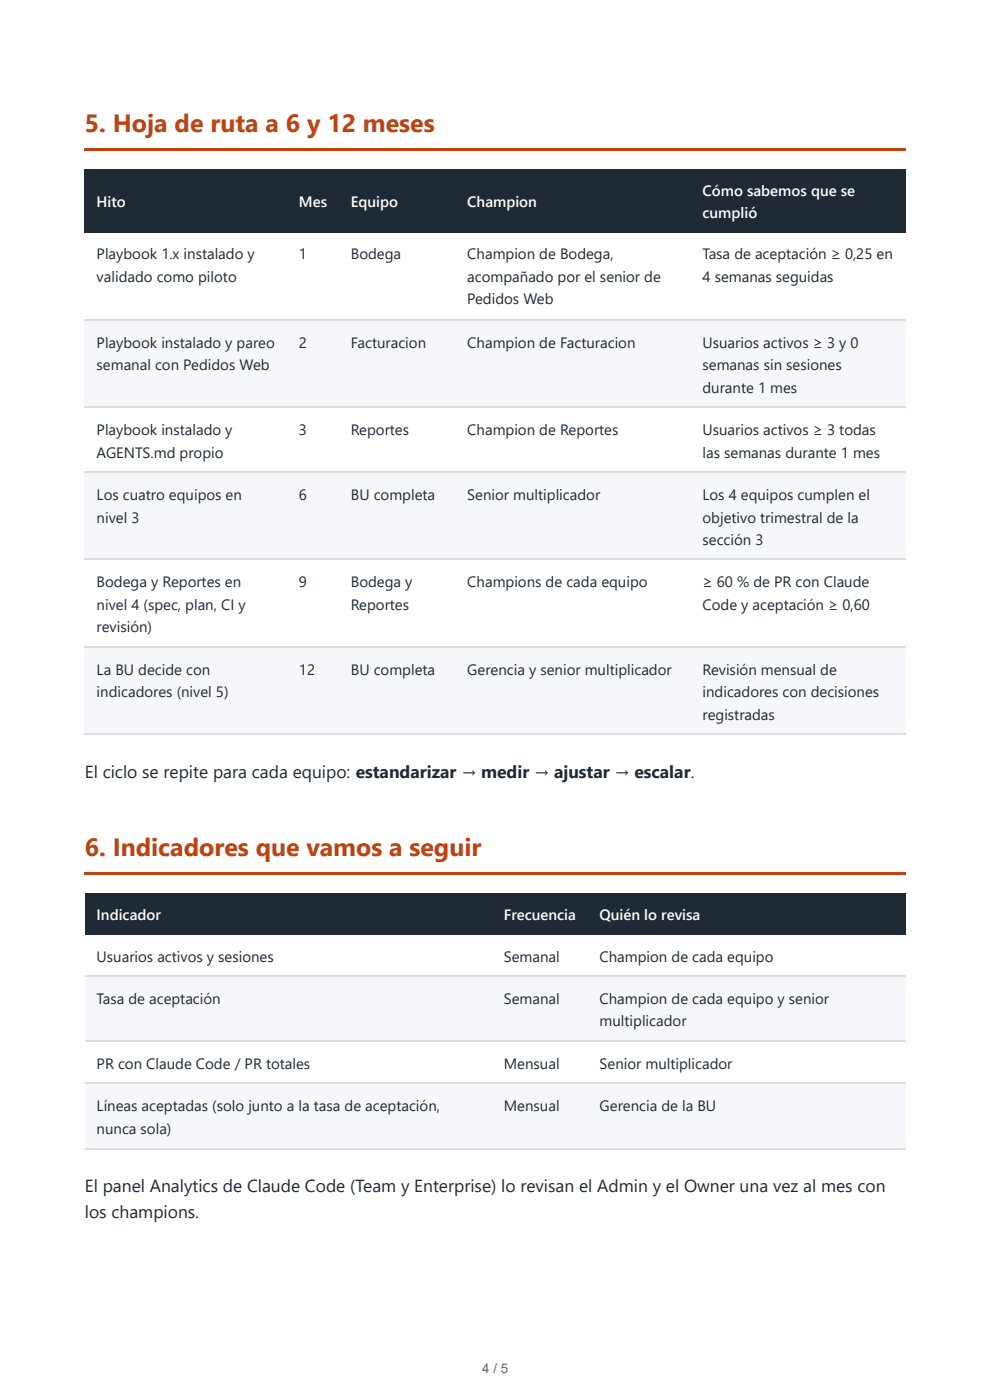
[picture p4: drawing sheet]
<svg xmlns="http://www.w3.org/2000/svg" width="210mm" height="297mm" viewBox="0 0 210 297" stroke-linecap="round" stroke-linejoin="round" font-family="sans-serif">
<defs><g id="words">
<g font-size="5.3" fill="#c2410c">
<text x="18" y="28">5. Hoja de ruta a 6 y 12 meses</text>
<text x="18" y="181.5">6. Indicadores que vamos a seguir</text>
</g>
<g font-size="3.7" fill="#1f2933">
<text x="18" y="165.1">El ciclo se repite para cada equipo: estandarizar → medir → ajustar → escalar.</text>
<text x="18" y="252.9">El panel Analytics de Claude Code (Team y Enterprise) lo revisan el Admin y el Owner una vez al mes con</text>
<text x="18" y="258.5">los champions.</text>
</g>
<g font-size="3.2" fill="#fff">
<text x="148.9" y="41.5">Cómo sabemos que se</text>
<text x="20.5" y="43.9">Hito</text>
<text x="63.4" y="43.9">Mes</text>
<text x="74.4" y="43.9">Equipo</text>
<text x="99.1" y="43.9">Champion</text>
<text x="148.9" y="46.3">cumplió</text>
<text x="20.5" y="195.3">Indicador</text>
<text x="106.8" y="195.3">Frecuencia</text>
<text x="127.1" y="195.3">Quién lo revisa</text>
</g>
<g font-size="3.2" fill="#1f2933">
<text x="20.5" y="55">Playbook 1.x instalado y</text>
<text x="20.5" y="59.8">validado como piloto</text>
<text x="63.4" y="55">1</text>
<text x="74.4" y="55">Bodega</text>
<text x="99.1" y="55">Champion de Bodega,</text>
<text x="99.1" y="59.8">acompañado por el senior de</text>
<text x="148.9" y="55">Tasa de aceptación ≥ 0,25 en</text>
<text x="148.9" y="59.8">4 semanas seguidas</text>
<text x="99.1" y="64.6">Pedidos Web</text>
<text x="20.5" y="73.8">Playbook instalado y pareo</text>
<text x="63.4" y="73.8">2</text>
<text x="74.4" y="73.8">Facturacion</text>
<text x="99.1" y="73.8">Champion de Facturacion</text>
<text x="148.9" y="73.8">Usuarios activos ≥ 3 y 0</text>
<text x="20.5" y="78.6">semanal con Pedidos Web</text>
<text x="148.9" y="78.6">semanas sin sesiones</text>
<text x="148.9" y="83.3">durante 1 mes</text>
<text x="20.5" y="92.3">Playbook instalado y</text>
<text x="63.4" y="92.3">3</text>
<text x="74.4" y="92.3">Reportes</text>
<text x="99.1" y="92.3">Champion de Reportes</text>
<text x="148.9" y="92.3">Usuarios activos ≥ 3 todas</text>
<text x="20.5" y="97.1">AGENTS.md propio</text>
<text x="148.9" y="97.1">las semanas durante 1 mes</text>
<text x="20.5" y="106.1">Los cuatro equipos en</text>
<text x="63.4" y="106.1">6</text>
<text x="74.4" y="106.1">BU completa</text>
<text x="99.1" y="106.1">Senior multiplicador</text>
<text x="148.9" y="106.1">Los 4 equipos cumplen el</text>
<text x="20.5" y="110.9">nivel 3</text>
<text x="148.9" y="110.9">objetivo trimestral de la</text>
<text x="148.9" y="115.6">sección 3</text>
<text x="20.5" y="124.6">Bodega y Reportes en</text>
<text x="63.4" y="124.6">9</text>
<text x="74.4" y="124.6">Bodega y</text>
<text x="99.1" y="124.6">Champions de cada equipo</text>
<text x="148.9" y="124.6">≥ 60 % de PR con Claude</text>
<text x="20.5" y="129.4">nivel 4 (spec, plan, CI y</text>
<text x="74.4" y="129.4">Reportes</text>
<text x="148.9" y="129.4">Code y aceptación ≥ 0,60</text>
<text x="20.5" y="134.1">revisión)</text>
<text x="20.5" y="143.1">La BU decide con</text>
<text x="63.4" y="143.1">12</text>
<text x="74.4" y="143.1">BU completa</text>
<text x="99.1" y="143.1">Gerencia y senior multiplicador</text>
<text x="148.9" y="143.1">Revisión mensual de</text>
<text x="20.5" y="147.9">indicadores (nivel 5)</text>
<text x="148.9" y="147.9">indicadores con decisiones</text>
<text x="148.9" y="152.7">registradas</text>
<text x="20.5" y="204">Usuarios activos y sesiones</text>
<text x="106.8" y="204">Semanal</text>
<text x="127.1" y="204">Champion de cada equipo</text>
<text x="20.5" y="213">Tasa de aceptación</text>
<text x="106.8" y="213">Semanal</text>
<text x="127.1" y="213">Champion de cada equipo y senior</text>
<text x="127.1" y="217.8">multiplicador</text>
<text x="20.5" y="226.7">PR con Claude Code / PR totales</text>
<text x="106.8" y="226.7">Mensual</text>
<text x="127.1" y="226.7">Senior multiplicador</text>
<text x="20.5" y="235.7">Líneas aceptadas (solo junto a la tasa de aceptación,</text>
<text x="106.8" y="235.7">Mensual</text>
<text x="127.1" y="235.7">Gerencia de la BU</text>
<text x="20.5" y="240.5">nunca sola)</text>
</g>
<text font-size="2.8" fill="#52606d" x="102.3" y="291.3">4 / 5</text>
</g></defs>
<path d="M18 31.5h174v.5h-174z" fill="#c2410c"/>
<g fill="#1f2933">
<path d="M18 36h42.9v13.5h-42.9z"/>
<path d="M60.9 36h11.1v13.5h-11.1z"/>
<path d="M72 36h24.6v13.5h-24.6z"/>
<path d="M96.6 36h49.7v13.5h-49.7z"/>
<path d="M146.3 36h45.7v13.5h-45.7z"/>
</g>
<g fill="#f5f7fa">
<path d="M18 67.7h42.9v18.8h-42.9z"/>
<path d="M60.9 67.7h11.1v18.8h-11.1z"/>
<path d="M72 67.7h24.6v18.8h-24.6z"/>
<path d="M96.6 67.7h49.7v18.8h-49.7z"/>
<path d="M146.3 67.7h45.7v18.8h-45.7z"/>
<path d="M18 100.3h42.9v18.5h-42.9z"/>
<path d="M60.9 100.3h11.1v18.5h-11.1z"/>
<path d="M72 100.3h24.6v18.5h-24.6z"/>
<path d="M96.6 100.3h49.7v18.5h-49.7z"/>
<path d="M146.3 100.3h45.7v18.5h-45.7z"/>
<path d="M18 137.3h42.9v18.5h-42.9z"/>
<path d="M60.9 137.3h11.1v18.5h-11.1z"/>
<path d="M72 137.3h24.6v18.5h-24.6z"/>
<path d="M96.6 137.3h49.7v18.5h-49.7z"/>
<path d="M146.3 137.3h45.7v18.5h-45.7z"/>
</g>
<path d="M18 67.9h174M18 86.4h174M18 100.1h174M18 118.7h174M18 137.2h174M18 155.7h174" fill="none" stroke="#d9dee3" stroke-width=".26"/>
<path d="M18 184.9h174v.6h-174z" fill="#c2410c"/>
<g fill="#1f2933">
<path d="M18 189.4h86.2v8.8h-86.2z"/>
<path d="M104.2 189.4h20.4v8.8h-20.4z"/>
<path d="M124.6 189.4h67.4v8.8h-67.4z"/>
</g>
<g fill="#f5f7fa">
<path d="M18 207.2h86.2v13.7h-86.2z"/>
<path d="M104.2 207.2h20.4v13.7h-20.4z"/>
<path d="M124.6 207.2h67.4v13.7h-67.4z"/>
<path d="M18 229.9h86.2v13.8h-86.2z"/>
<path d="M104.2 229.9h20.4v13.8h-20.4z"/>
<path d="M124.6 229.9h67.4v13.8h-67.4z"/>
</g>
<path d="M18 207h174M18 220.8h174M18 229.8h174M18 243.8h174" fill="none" stroke="#d9dee3" stroke-width=".26"/>
<use href="#words"/>
</svg>
